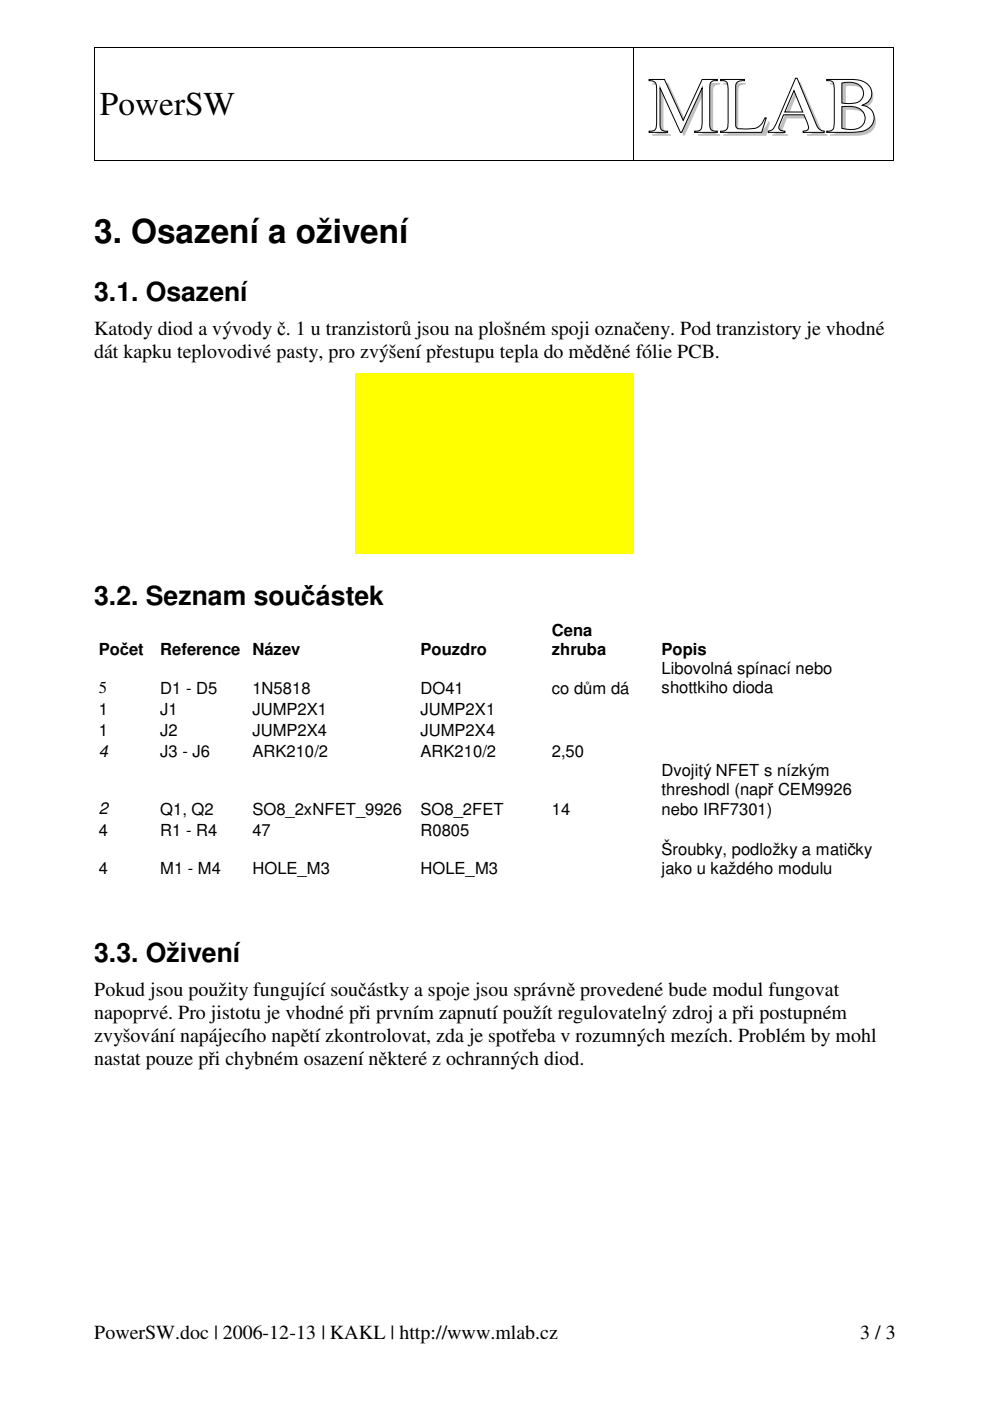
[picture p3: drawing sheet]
<svg xmlns="http://www.w3.org/2000/svg" width="210mm" height="297mm" viewBox="0 0 210 297" stroke-linecap="round" stroke-linejoin="round" font-family="sans-serif">
<defs><g id="words">
<text font-size="16.9" fill="#c0c0c0" x="138.1" y="28.8">MLAB</text>
<g font-size="7.1">
<text x="21.2" y="24.5">PowerSW</text>
<text x="20" y="51.5">3. Osazení a oživení</text>
</g>
<g font-size="5.6">
<text x="20" y="63.9">3.1. Osazení</text>
<text x="20" y="128.2">3.2. Seznam součástek</text>
<text x="20" y="203.9">3.3. Oživení</text>
</g>
<g font-size="4.2">
<text x="20" y="71.1">Katody diod a vývody č. 1 u tranzistorů jsou na plošném spoji označeny. Pod tranzistory je vhodné</text>
<text x="20" y="76">dát kapku teplovodivé pasty, pro zvýšení přestupu tepla do měděné fólie PCB.</text>
<text x="20" y="211.2">Pokud jsou použity fungující součástky a spoje jsou správně provedené bude modul fungovat</text>
<text x="20" y="216">napoprvé. Pro jistotu je vhodné při prvním zapnutí použít regulovatelný zdroj a při postupném</text>
<text x="20" y="220.9">zvyšování napájecího napětí zkontrolovat, zda je spotřeba v rozumných mezích. Problém by mohl</text>
<text x="20" y="225.8">nastat pouze při chybném osazení některé z ochranných diod.</text>
<text x="20" y="283.8">PowerSW.doc | 2006-12-13 | KAKL | http://www.mlab.cz</text>
<text x="182.5" y="283.8">3 / 3</text>
</g>
<g font-size="3.5">
<text x="117.1" y="134.8">Cena</text>
<text x="21" y="138.9">Počet</text>
<text x="34" y="138.9">Reference</text>
<text x="53.6" y="138.9">Název</text>
<text x="89.2" y="138.9">Pouzdro</text>
<text x="117.1" y="138.9">zhruba</text>
<text x="140.3" y="138.9">Popis</text>
<text x="140.3" y="143">Libovolná spínací nebo</text>
<text x="21" y="147">5</text>
<text x="34" y="147.1">D1 - D5</text>
<text x="53.6" y="147.1">1N5818</text>
<text x="89.2" y="147.1">DO41</text>
<text x="117.1" y="147.1">co dům dá</text>
<text x="140.3" y="147">shottkiho dioda</text>
<text x="21" y="151.5">1</text>
<text x="34" y="151.5">J1</text>
<text x="53.6" y="151.5">JUMP2X1</text>
<text x="89.2" y="151.5">JUMP2X1</text>
<text x="21" y="156">1</text>
<text x="21" y="160.5">4</text>
<text x="34" y="160.5">J3 - J6</text>
<text x="34" y="156">J2</text>
<text x="53.6" y="156">JUMP2X4</text>
<text x="53.6" y="160.5">ARK210/2</text>
<text x="89.2" y="160.5">ARK210/2</text>
<text x="89.2" y="156">JUMP2X4</text>
<text x="117.1" y="160.5">2,50</text>
<text x="140.3" y="164.6">Dvojitý NFET s nízkým</text>
<text x="21" y="172.7">2</text>
<text x="34" y="172.7">Q1, Q2</text>
<text x="53.6" y="172.7">SO8_2xNFET_9926</text>
<text x="89.2" y="172.7">SO8_2FET</text>
<text x="117.1" y="172.7">14</text>
<text x="140.3" y="168.7">threshodl (např CEM9926</text>
<text x="140.3" y="172.7">nebo IRF7301)</text>
<text x="21" y="177.2">4</text>
<text x="34" y="177.2">R1 - R4</text>
<text x="53.6" y="177.2">47</text>
<text x="89.2" y="177.2">R0805</text>
<text x="21" y="185.3">4</text>
<text x="34" y="185.3">M1 - M4</text>
<text x="53.6" y="185.3">HOLE_M3</text>
<text x="89.2" y="185.3">HOLE_M3</text>
<text x="140.3" y="181.3">Šroubky, podložky a matičky</text>
<text x="140.3" y="185.3">jako u každého modulu</text>
</g>
</g></defs>
<path d="M137.7 16.8h3.2l4 8.7 4-8.7h3.2v.3a1.35 1.35 0 0 0-1.4 .4l-.2 .9v8.1a1.18 1.18 0 0 0 1.6 1.3v.3h-4.8v-.3a1.17 1.17 0 0 0 1.6-1.3v-7.9l-4.3 9.5h-.3l-4.3-9.5v7.9a1.18 1.18 0 0 0 1.6 1.3v.3h-3.9v-.3a1.17 1.17 0 0 0 1.5-1.3l.1-7.7a1.34 1.34 0 0 0-1.3-1.7h-.3z" fill="none" stroke="#000" stroke-width=".21"/>
<path d="M152.8 16.8h5.1v.3a1.43 1.43 0 0 0-1.9 1.1v8.4l.3 .5a8.1 8.1 0 0 0 4.6-.2l.7-.7 .7-1.2h.2l-1 3.1h-8.7v-.3a1.2 1.2 0 0 0 1.6-1.3l-.1-8.6a.85 .85 0 0 0-.8-.8h-.7z" fill-rule="evenodd" fill="#fff"/>
<path d="M152.8 16.8h5.1v.3a1.43 1.43 0 0 0-1.9 1.1v8.4l.3 .5a8.1 8.1 0 0 0 4.6-.2l.7-.7 .7-1.2h.2l-1 3.1h-8.7v-.3a1.2 1.2 0 0 0 1.6-1.3l-.1-8.6a.85 .85 0 0 0-.8-.8h-.7z" fill="none" stroke="#000" stroke-width=".21"/>
<path d="M168.7 16.6h.4l4 9.8a1.94 1.94 0 0 0 1.7 1.4v.3h-4.5v-.3a.95 .95 0 0 0 1.1-.4 .95 .95 0 0 0-.1-1.1l-.8-2h-4.3l-.8 2.1a.85 .85 0 0 0-.2 .9 .85 .85 0 0 0 .9 .5h.4v.3h-3.6v-.3l1-.3 .6-1.1zM168.4 19.2l-1.9 4.5h3.8z" fill-rule="evenodd" fill="#fff"/>
<path d="M168.4 19.2l1.9 4.5h-3.8zM168.7 16.6h.4l4 9.8a1.94 1.94 0 0 0 1.7 1.4v.3h-4.5v-.3a.95 .95 0 0 0 1.1-.4 .95 .95 0 0 0-.1-1.1l-.8-2h-4.3l-.8 2.1a.85 .85 0 0 0-.2 .9 .85 .85 0 0 0 .9 .5h.4v.3h-3.6v-.3l1-.3 .6-1.1z" fill="none" stroke="#000" stroke-width=".21"/>
<path d="M175.3 16.8h5.5a3.7 3.7 0 0 1 4.1 2.5 2.61 2.61 0 0 1-2 3 2.74 2.74 0 0 1 2.5 2.5 2.74 2.74 0 0 1-2 2.9l-2.8 .4h-5.3v-.3a1.2 1.2 0 0 0 1.6-1.3v-8.6a.85 .85 0 0 0-.9-.8h-.7zM178.6 17.6v4.2a5.9 5.9 0 0 0 3.9-.4 2.27 2.27 0 0 0 .5-2.6 2.27 2.27 0 0 0-2.2-1.3zM178.6 22.6v4.6a4.2 4.2 0 0 0 4.4-.8 2.41 2.41 0 0 0-1.9-3.8z" fill-rule="evenodd" fill="#fff"/>
<path d="M20 10.2v23.7M20.1 10.1h114.1M134.3 10.2v23.7M134.4 10.1h55M175.3 16.8h5.5a3.7 3.7 0 0 1 4.1 2.5 2.61 2.61 0 0 1-2 3 2.74 2.74 0 0 1 2.5 2.5 2.74 2.74 0 0 1-2 2.9l-2.8 .4h-5.3v-.3a1.2 1.2 0 0 0 1.6-1.3v-8.6a.85 .85 0 0 0-.9-.8h-.7zM178.6 17.6a3.7 3.7 0 0 1 4.4 1.3 2.17 2.17 0 0 1-2.3 3l-2.1-.1zM189.5 10.2v23.7M20.1 34h114.1M134.4 34h55M178.6 22.6h.5a4.2 4.2 0 0 1 3.8 1 2.34 2.34 0 0 1 .4 2.5 2.34 2.34 0 0 1-2.2 1.3l-2.5-.2z" fill="none" stroke="#000" stroke-width=".21"/>
<path d="M19.9 10h.2v.2h-.2zM134.2 10h.2v.2h-.2zM189.4 10h.2v.2h-.2zM19.9 33.9h.2v.2h-.2zM134.2 33.9h.2v.2h-.2zM189.4 33.9h.2v.2h-.2z" fill="#000"/>
<path d="M75.4 79.2h59.1v38.1h-59.1z" fill="#ff0"/>
<use href="#words"/>
</svg>
